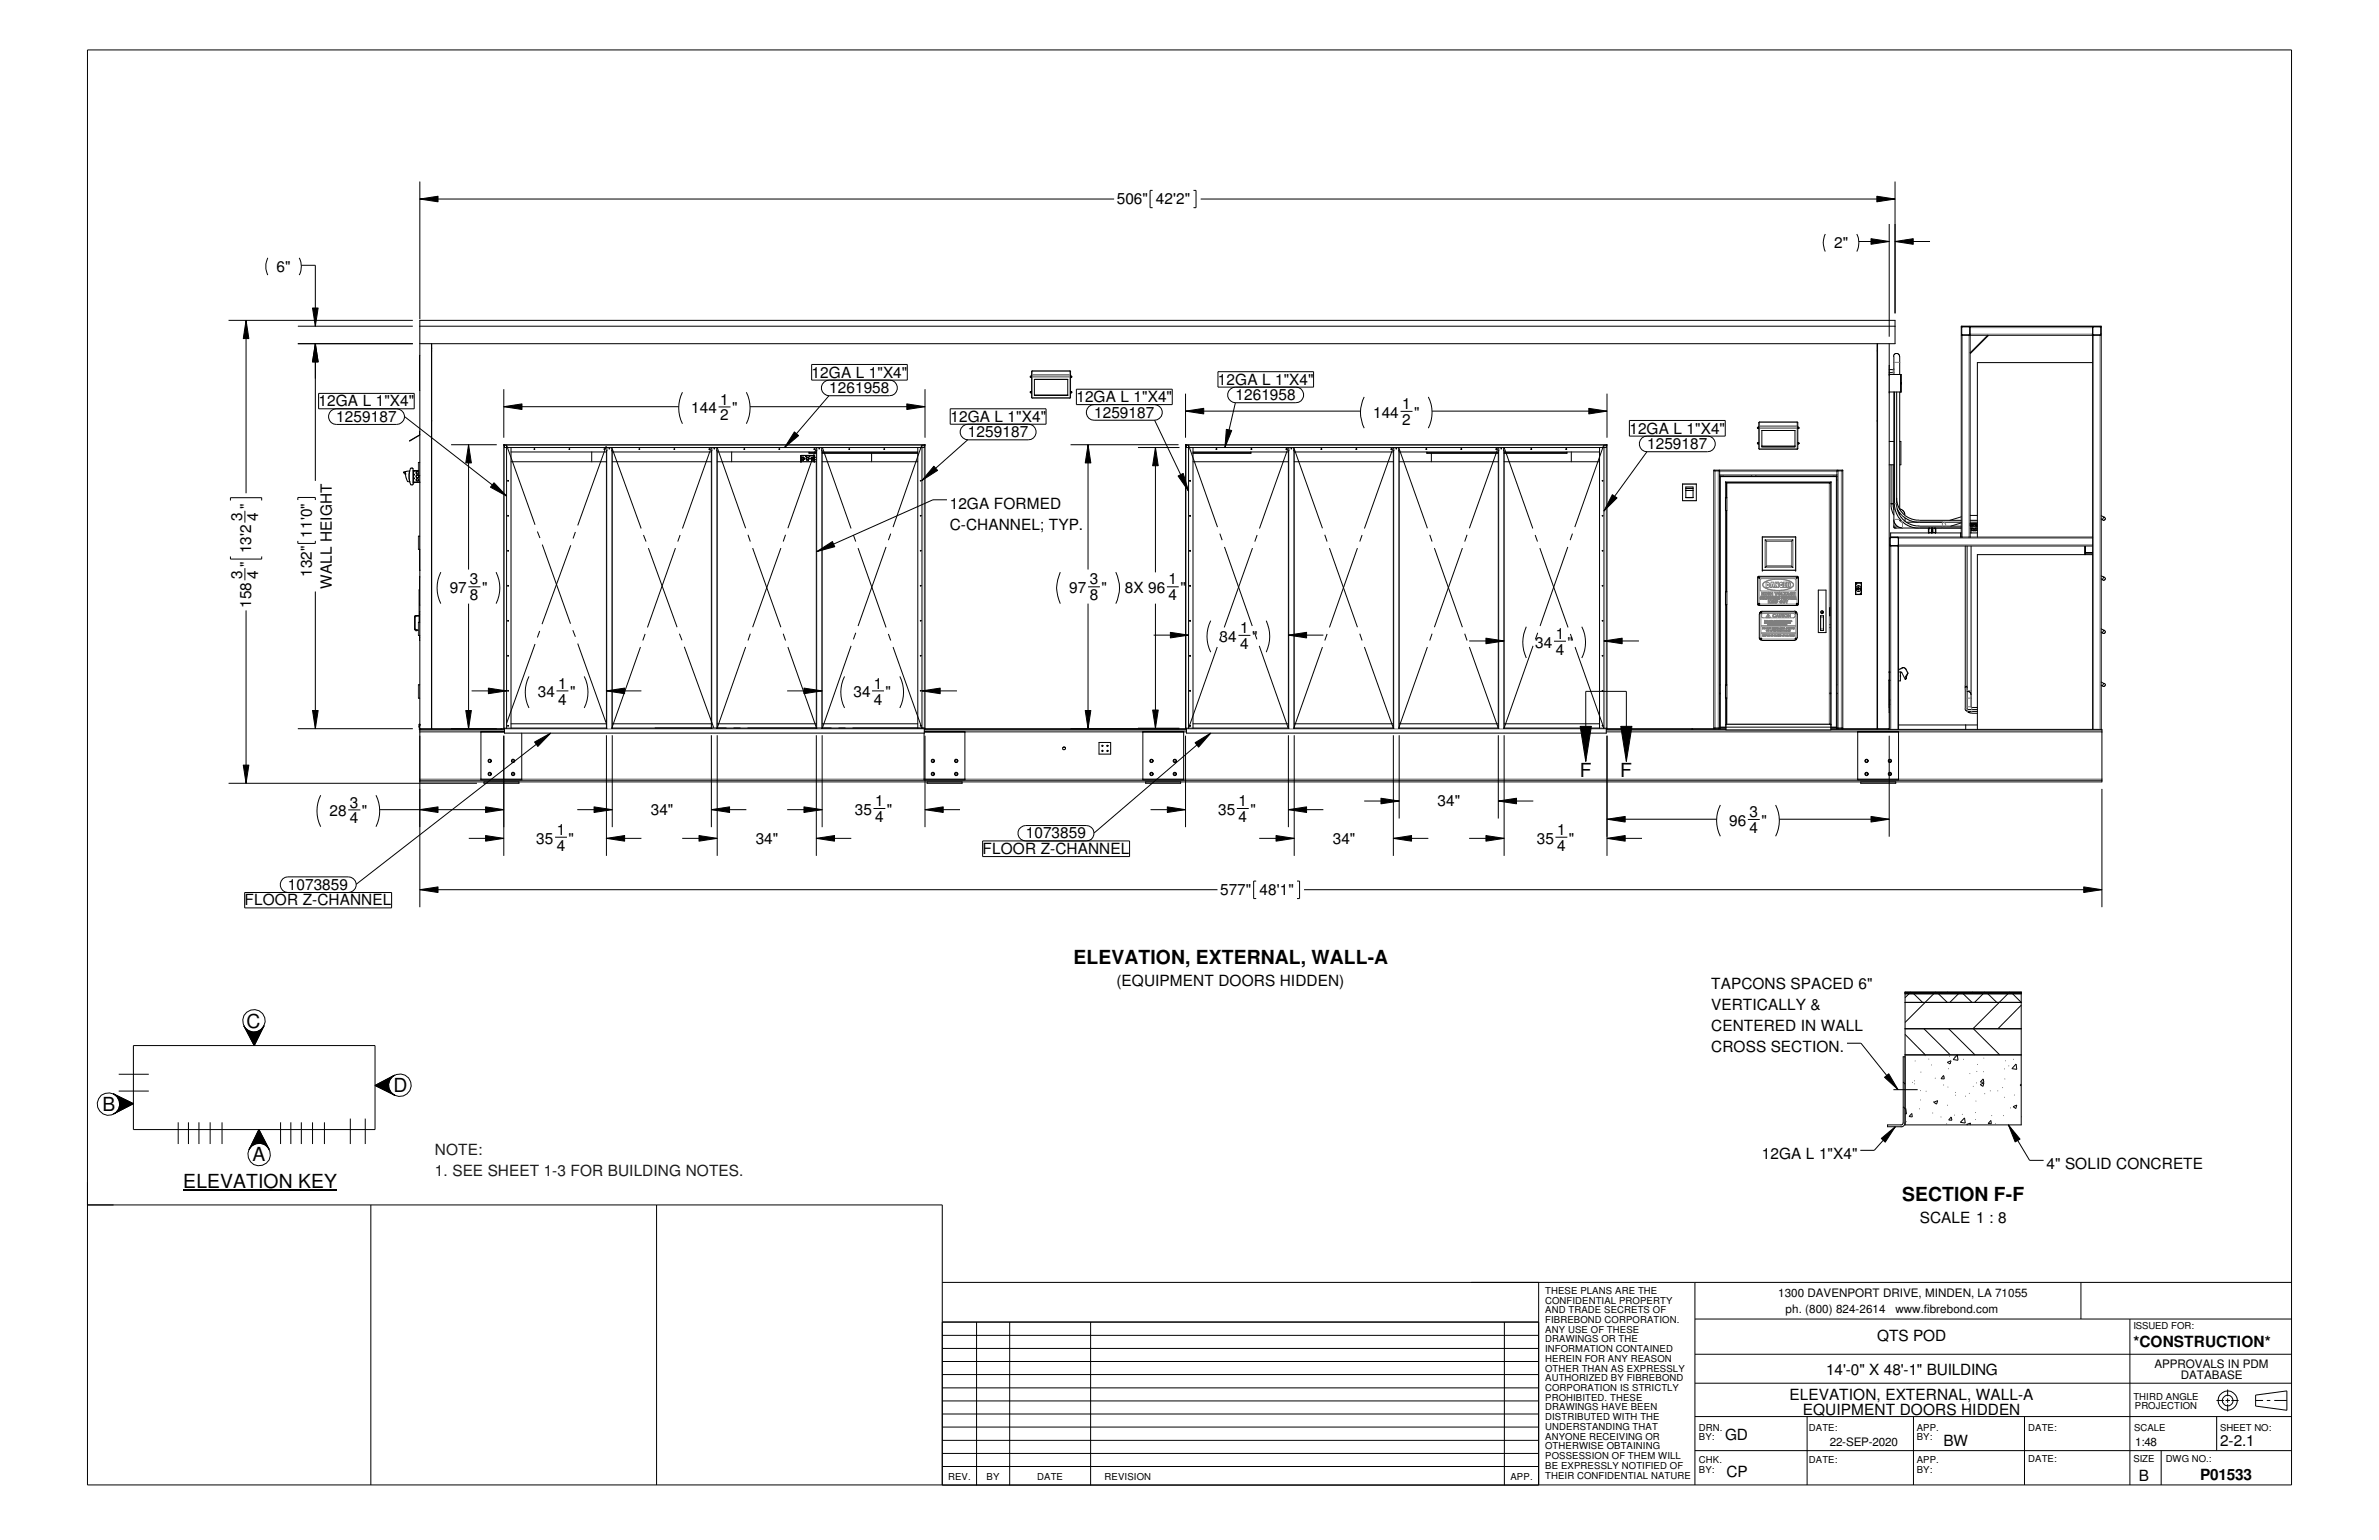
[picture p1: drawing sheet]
<svg xmlns="http://www.w3.org/2000/svg" width="432mm" height="279mm" viewBox="0 0 432 279" stroke-linecap="round" stroke-linejoin="round" font-family="sans-serif">
<defs><g id="words">
<g font-size="3.5">
<text x="286.7" y="140.9">F</text>
<text x="294.1" y="140.9">F</text>
<text x="194.9" y="174.9">ELEVATION, EXTERNAL, WALL-A</text>
<text x="44.7" y="186.5">C</text>
<text x="18.6" y="201.6">B</text>
<text x="71.4" y="198.2">D</text>
<text x="33.3" y="215.5">ELEVATION KEY</text>
<text x="45.8" y="210.7">A</text>
<text x="345.2" y="217.9">SECTION F-F</text>
</g>
<g font-size="2.8">
<text x="202.7" y="37.1">506&quot;</text>
<text x="209.8" y="37.1">42'2&quot;</text>
<text x="332.9" y="45">2&quot;</text>
<text x="50.2" y="49.3">6&quot;</text>
<text x="147.3" y="68.5">12GA L 1&quot;X4&quot;</text>
<text x="150.5" y="71.3">1261958</text>
<text x="221.1" y="69.8">12GA L 1&quot;X4&quot;</text>
<text x="57.8" y="73.7">12GA L 1&quot;X4&quot;</text>
<text x="61" y="76.5">1259187</text>
<text x="125.5" y="75">144</text>
<text x="130.7" y="76.3">2</text>
<text x="130.7" y="73.4">1</text>
<text x="132.9" y="75">&quot;</text>
<text x="172.5" y="76.5">12GA L 1&quot;X4&quot;</text>
<text x="195.4" y="72.9">12GA L 1&quot;X4&quot;</text>
<text x="198.6" y="75.8">1259187</text>
<text x="224.2" y="72.6">1261958</text>
<text x="249.2" y="75.8">144</text>
<text x="254.5" y="77.1">2</text>
<text x="254.5" y="74.2">1</text>
<text x="256.7" y="75.8">&quot;</text>
<text x="175.7" y="79.3">1259187</text>
<text x="295.7" y="78.7">12GA L 1&quot;X4&quot;</text>
<text x="299" y="81.4">1259187</text>
<text x="44" y="94.5" transform="rotate(-90 44 94.5)">3</text>
<text x="45.6" y="92.4" transform="rotate(-90 45.6 92.4)">&quot;</text>
<text x="46.9" y="94.5" transform="rotate(-90 46.9 94.5)">4</text>
<text x="172.4" y="92.3">12GA FORMED</text>
<text x="45.6" y="100.4" transform="rotate(-90 45.6 100.4)">13'2</text>
<text x="56.6" y="97.5" transform="rotate(-90 56.6 97.5)">11'0&quot;</text>
<text x="172.4" y="96.1">C-CHANNEL; TYP.</text>
<text x="44" y="105" transform="rotate(-90 44 105)">3</text>
<text x="45.6" y="102.8" transform="rotate(-90 45.6 102.8)">&quot;</text>
<text x="46.9" y="105" transform="rotate(-90 46.9 105)">4</text>
<text x="56.6" y="104.6" transform="rotate(-90 56.6 104.6)">132&quot;</text>
<text x="60.2" y="106.8" transform="rotate(-90 60.2 106.8)">WALL HEIGHT</text>
<text x="81.6" y="107.7">97</text>
<text x="85.3" y="106">3</text>
<text x="87.5" y="107.7">&quot;</text>
<text x="194.1" y="107.7">97</text>
<text x="197.8" y="106">3</text>
<text x="199.9" y="107.7">&quot;</text>
<text x="204.2" y="107.7">8X 96</text>
<text x="212.1" y="106">1</text>
<text x="214.2" y="107.7">&quot;</text>
<text x="45.6" y="110.3" transform="rotate(-90 45.6 110.3)">158</text>
<text x="85.3" y="108.9">8</text>
<text x="197.8" y="108.9">8</text>
<text x="212.1" y="108.9">4</text>
<text x="221.4" y="116.5">34</text>
<text x="225.1" y="114.9">1</text>
<text x="225.1" y="117.7">4</text>
<text x="227.2" y="116.5">&quot;</text>
<text x="278.6" y="117.5">34</text>
<text x="282.4" y="115.9">1</text>
<text x="282.4" y="118.8">4</text>
<text x="284.5" y="117.5">&quot;</text>
<text x="101.3" y="125">1</text>
<text x="158.6" y="125">1</text>
<text x="97.6" y="126.5">34</text>
<text x="101.3" y="127.8">4</text>
<text x="103.5" y="126.5">&quot;</text>
<text x="154.9" y="126.5">34</text>
<text x="158.6" y="127.8">4</text>
<text x="160.7" y="126.5">&quot;</text>
<text x="59.8" y="148.1">28</text>
<text x="63.5" y="149.4">4</text>
<text x="63.5" y="146.5">3</text>
<text x="65.7" y="148.1">&quot;</text>
<text x="118.1" y="147.9">34&quot;</text>
<text x="155.2" y="147.9">35</text>
<text x="158.8" y="149.2">4</text>
<text x="158.8" y="146.3">1</text>
<text x="161" y="147.9">&quot;</text>
<text x="221.1" y="147.9">35</text>
<text x="224.8" y="146.3">1</text>
<text x="224.8" y="149.2">4</text>
<text x="227" y="147.9">&quot;</text>
<text x="260.9" y="146.3">34&quot;</text>
<text x="313.9" y="149.9">96</text>
<text x="317.5" y="148.3">3</text>
<text x="319.7" y="149.9">&quot;</text>
<text x="97.3" y="153.1">35</text>
<text x="101" y="154.4">4</text>
<text x="101" y="151.5">1</text>
<text x="103.2" y="153.1">&quot;</text>
<text x="137.2" y="153.1">34&quot;</text>
<text x="178.4" y="154.9">FLOOR Z-CHANNEL</text>
<text x="186.2" y="152.1">1073859</text>
<text x="241.9" y="153.1">34&quot;</text>
<text x="278.9" y="153.1">35</text>
<text x="282.6" y="154.4">4</text>
<text x="282.6" y="151.5">1</text>
<text x="284.8" y="153.1">&quot;</text>
<text x="317.5" y="151.1">4</text>
<text x="52.2" y="161.4">1073859</text>
<text x="44.4" y="164.3">FLOOR Z-CHANNEL</text>
<text x="221.4" y="162.4">577&quot;</text>
<text x="228.6" y="162.4">48'1&quot;</text>
<text x="202.6" y="178.9">(EQUIPMENT DOORS HIDDEN)</text>
<text x="310.6" y="179.4">TAPCONS SPACED 6&quot;</text>
<text x="310.6" y="183.2">VERTICALLY &amp;</text>
<text x="310.6" y="190.9">CROSS SECTION.</text>
<text x="310.6" y="187">CENTERED IN WALL</text>
<text x="319.8" y="210.3">12GA L 1&quot;X4&quot;</text>
<text x="371.4" y="212.1">4&quot; SOLID CONCRETE</text>
<text x="348.4" y="221.9">SCALE 1 : 8</text>
<text x="340.7" y="243.3">QTS POD</text>
<text x="387.2" y="244.3">*CONSTRUCTION*</text>
<text x="331.5" y="249.5">14'-0&quot; X 48'-1&quot; BUILDING</text>
<text x="324.8" y="254">ELEVATION, EXTERNAL, WALL-A</text>
<text x="327.2" y="256.8">EQUIPMENT DOORS HIDDEN</text>
<text x="313.1" y="261.3">GD</text>
<text x="352.8" y="262.4">BW</text>
<text x="403" y="262.4">2-2.1</text>
<text x="313.4" y="267.9">CP</text>
<text x="388.2" y="268.6">B</text>
<text x="399.3" y="268.6">P01533</text>
</g>
<g font-size="2.8" fill="#191924">
<text x="79" y="209.5">NOTE:</text>
<text x="79" y="213.3">1. SEE SHEET 1-3 FOR BUILDING NOTES.</text>
</g>
<g font-size="2.1">
<text x="322.7" y="235.3">1300 DAVENPORT DRIVE, MINDEN, LA 71055</text>
<text x="324.1" y="238.3">ph. (800) 824-2614</text>
<text x="344" y="238.3">www.fibrebond.com</text>
<text x="391" y="248.2">APPROVALS IN PDM</text>
<text x="395.8" y="250.3">DATABASE</text>
<text x="332.1" y="262.4">22-SEP-2020</text>
<text x="387.6" y="262.4">1:48</text>
</g>
<g font-size="1.7">
<text x="280.5" y="234.7">THESE PLANS ARE THE</text>
<text x="280.5" y="236.5">CONFIDENTIAL PROPERTY</text>
<text x="280.5" y="238.3">AND TRADE SECRETS OF</text>
<text x="280.5" y="240">FIBREBOND CORPORATION.</text>
<text x="280.5" y="241.8">ANY USE OF THESE</text>
<text x="280.5" y="243.5">DRAWINGS OR THE</text>
<text x="280.5" y="245.3">INFORMATION CONTAINED</text>
<text x="387.2" y="241.1">ISSUED FOR:</text>
<text x="280.5" y="247.1">HEREIN FOR ANY REASON</text>
<text x="280.5" y="248.8">OTHER THAN AS EXPRESSLY</text>
<text x="280.5" y="250.6">AUTHORIZED BY FIBREBOND</text>
<text x="280.5" y="252.4">CORPORATION IS STRICTLY</text>
<text x="280.5" y="254.1">PROHIBITED. THESE</text>
<text x="280.5" y="255.9">DRAWINGS HAVE BEEN</text>
<text x="280.5" y="257.7">DISTRIBUTED WITH THE</text>
<text x="387.2" y="254">THIRD ANGLE</text>
<text x="387.5" y="255.7">PROJECTION</text>
<text x="280.5" y="259.4">UNDERSTANDING THAT</text>
<text x="280.5" y="261.2">ANYONE RECEIVING OR</text>
<text x="280.5" y="263">OTHERWISE OBTAINING</text>
<text x="308.4" y="259.5">DRN.</text>
<text x="308.4" y="261.3">BY:</text>
<text x="328.3" y="259.5">DATE:</text>
<text x="347.9" y="259.5">APP.</text>
<text x="347.9" y="261.3">BY:</text>
<text x="368.1" y="259.5">DATE:</text>
<text x="387.4" y="259.7">SCALE</text>
<text x="403" y="259.7">SHEET NO:</text>
<text x="172.1" y="268.5">REV.</text>
<text x="179.1" y="268.5">BY</text>
<text x="188.3" y="268.5">DATE</text>
<text x="200.5" y="268.5">REVISION</text>
<text x="274.2" y="268.5">APP.</text>
<text x="280.5" y="266.5">BE EXPRESSLY NOTIFIED OF</text>
<text x="280.5" y="268.3">THEIR CONFIDENTIAL NATURE</text>
<text x="280.5" y="264.7">POSSESSION OF THEM WILL</text>
<text x="308.4" y="265.5">CHK.</text>
<text x="308.4" y="267.3">BY:</text>
<text x="328.3" y="265.4">DATE:</text>
<text x="347.9" y="265.5">APP.</text>
<text x="347.9" y="267.3">BY:</text>
<text x="368.1" y="265.2">DATE:</text>
<text x="387.2" y="265.2">SIZE</text>
<text x="393.1" y="265.2">DWG NO.:</text>
</g>
</g></defs>
<g fill="none" stroke="#000" stroke-width=".18">
<path d="M15.9 9.1h400v260.3h-400zM76.2 36.1l3.3-.5v1zM76.2 32.9v25M76.2 36.1h126M209.2 34.5h-.5v3.2h.5M216.6 34.5h.5v3.2h-.5M217.9 36.1h126.1M340.7 35.6l3.3 .5-3.3 .5zM344 32.9v24M41.5 58.1h33.4M44.7 58.1l.5 3.3h-1zM44.7 58.1v31.4"/>
<path d="M48.6 46.8l-.1 .4a3.4 3.4 0 0 0 .1 2.7M54.1 59.2h20.8M54.3 46.8a3.4 3.4 0 0 1 0 3.1M54.7 48.1h2.5v11.1M56.7 55.9h1l-.5 3.3zM76.2 59.2h267.8M331.3 42.5a3.5 3.5 0 0 0 0 3.1M337 42.5a3.5 3.5 0 0 1 0 3.1M337.4 43.8h5.5M339.6 43.3l3.3 .5-3.3 .5zM342.9 40.6v20.5M344 43.8l3.3-.5v1z"/>
<path d="M344 43.8h6.3M356 59.2h25.4zM356.1 59.3h1.4v1.4h-1.4zM356.2 59.2l-.2 .1v1.4l.2 .1M357.4 59.2l.2 .2M357.6 59.2v.2M357.6 59.4v1.2M379.8 59.2v.2M379.8 59.4v38.1M379.9 59.3l1.4 .1v1.3h-1.4zM380 59.3l-.2 .1M381.2 59.2l.2 .2v1.2l-.2 .2"/>
<path d="M54.1 62.4h20.8M57.2 62.4l.5 3.3h-1zM57.2 62.4v24.8M57.8 71.4h17.4v2.8h-17.4zM61 74.2a1.42 1.42 0 0 0-1.4 1.4 1.42 1.42 0 0 0 1.4 1.4h11a1.42 1.42 0 0 0 1.4-1.4 1.42 1.42 0 0 0-1.4-1.4M73.4 75.6l18.5 14.4M76.2 78.3v.6l-1.9 1.1 1.9-1.1M76.2 62.4h267.8v-4.3h-267.8v74.5M76.2 64.5v6.3M78.3 62.4v69.8M78.3 63.2h.1M78.3 76.4h.1"/>
<path d="M78.3 63.7h.1M78.4 62.4v69.8M91.4 73.8l3.3-.5v1zM91.4 70.6v8.8M91.4 73.8h31.8M123.9 71.2a6.4 6.4 0 0 0 0 5.7M130.4 73.8h2.2M135.5 71.2a6.4 6.4 0 0 1 0 5.7M136.1 73.8h31.8M144.2 78.4l.7 .6-2.5 2.2zM147.3 66.1h17.4v2.9h-17.4zM150.5 69a1.42 1.42 0 0 0-1.4 1.4 1.42 1.42 0 0 0 1.4 1.4h11a1.42 1.42 0 0 0 1.4-1.4 1.42 1.42 0 0 0-1.4-1.4"/>
<path d="M150.5 71.8l-8.1 9.4M164.6 73.3l3.3 .5-3.3 .5zM167.9 70.6v8.8M172.5 74.2h17.4v2.8h-17.4zM175.7 77a1.42 1.42 0 0 0-1.4 1.4 1.42 1.42 0 0 0 1.4 1.4h10.9a1.42 1.42 0 0 0 1.5-1.4 1.42 1.42 0 0 0-1.5-1.4M175.7 79.8l-8.4 7.4M187 71.1l.2 .1zM187.1 68.3l.1 .1zM187.2 68.2h-.2v.3h.2M187.2 71h-.2v.2l.2 .1M187.3 67.3h7v4.8l-7 .1zM187.7 68.8h6.1v3h-6.1z"/>
<path d="M194.3 71h.2l.1 .2-.3 .1M194.3 68.2h.2l.1 .2-.3 .1M194.4 71.1l.1 .1zM194.4 68.3l.1 .1h-.1zM195.4 70.6h17.4v2.8h-17.4zM198.6 73.4a1.42 1.42 0 0 0-1.4 1.4 1.42 1.42 0 0 0 1.4 1.4h10.9a1.42 1.42 0 0 0 1.5-1.4 1.42 1.42 0 0 0-1.5-1.4M209.5 76.2l6.2 12.9M215.2 74.6l3.3-.5v1zM215.2 71.4v8M215.2 74.6h31.7M221.1 67.4h17.3v2.8h-17.3zM222.6 77.9l1 .2-1.3 3.1z"/>
<path d="M224.2 70.2a1.42 1.42 0 0 0-1.4 1.4 1.42 1.42 0 0 0 1.4 1.5h11a1.42 1.42 0 0 0 1.4-1.5 1.42 1.42 0 0 0-1.4-1.4M224.2 73l-1.9 8.2M247.6 72a6.3 6.3 0 0 0 0 5.7M254.2 74.6h2.2M259.2 72a6.3 6.3 0 0 1 0 5.7M259.9 74.6h31.8M288.4 74.1l3.3 .5-3.3 .5zM291.7 71.4v8M295.7 76.3h17.4v2.8h-17.4zM299 79.1a1.42 1.42 0 0 0-1.5 1.4 1.42 1.42 0 0 0 1.5 1.5h10.9a1.42 1.42 0 0 0 1.4-1.5 1.42 1.42 0 0 0-1.4-1.4M319 77.6h.2zM319.2 76.7l7-.1 .1 4.8-7 .1z"/>
<path d="M319.2 77.5h-.2v.2l.2 .1M319.8 78.1h6v3h-6zM326.3 77.5h.2l.1 .1-.3 .2M326.4 77.6h.1v.1zM340.7 76.4h.1M340.7 63.7h.1M340.7 62.4v69.8M340.8 62.4v69.8M342.9 71.1h.1M342.9 67.9h.1M342.9 67.6h.8M342.9 62.4v69.8h-10.6"/>
<path d="M342.9 66.3h.1M342.9 67.9h2.2v3.2h-2.2M343.7 67.9v-3.4l.3-.4h.4l.4 .4v3.4M343.7 66.9v.2h-.8M343.7 71.1v24.3M343.9 71.1v20.9l.4 1.4 .9 1.2 1.4 .9 1.1 .3h.6M344.3 71.1v20.8l.3 1.3 .4 .6 .9 .9 1.4 .6 1 .2h7.7M344.8 71.1v21.3M345 69.5l.1 .1M345 69.6h.1M345 67.9v3.2M345.1 69.6h.1"/>
<path d="M345.1 69.5h.1M345.1 69.4v.1M345.1 69.4v.2M345.1 69.4h.1M357.6 60.6l-.2 .2M357.6 60.6v36.9M360.8 60.8v.1l-3.1 3.2-.1-.1zM379.8 60.6l.2 .2M379.8 65.8h-20.9v31.7M41.8 90.8v-.5h5.7v.5M44.4 92.7v2.1M54.1 90.7v-.4h3.1v.4"/>
<path d="M54.1 98.1v.5h3.1v-.5M73.2 85.7l.4 .1v.3zM73.2 85.7l.5-.2h.7l-.1 .4 .1 1.5-.4-.1-.3-.6-.1-.6M74.5 85l-.2 1v.8l.2 1.1 .4 .1 .1-3h-.5M75 87.5h.1M75 87.5h1.2M75 85.4h.9M75 85.4h.1M75 85.4v2.1M75.1 87.5h.1M75.1 85.4v2.1M75.1 86.1l.1 .1z"/>
<path d="M75.1 86.7l.1 .2zM75.1 85.4h.8M75.1 85.4h.1M75.9 85.6h-.3l-.1 .3 .1 .1h.3l-.3-.1v-.3l.3 .1M75.9 86.3l-.3-.1-.1 .1 .1 .4 .3-.1M75.9 86.2h-.3l-.1 .1 .1 .3 .3 .1M75.9 86.3v.2M75.9 87.1v-.2l-.3 .1v.2h.3M75.9 86.3h.3M76 86.3v.3M76 87.2v-.2a.23 .23 0 0 0-.4-.1 .23 .23 0 0 0 .1 .4l.2-.1M76.2 87.5h.1"/>
<path d="M76.2 99.7v3.8M76.2 83.9h-.3v2.4M76.2 97.3h-.3v2.4h.3M81.9 80.7h8.3M85 80.7l.6 3.3h-1.1zM85 80.7v22.6M89.7 87.6l2.2 2.4-2.9-1.6zM91.4 80.7h.2M91.4 80.8h.5M91.6 80.7v.1M91.6 80.8v.4h76.2v-.4M91.9 80.8v51.3"/>
<path d="M91.9 80.8l5.2 14.4M92.2 93.5l.1 .1zM92.2 87.2h.1zM92.2 99.9h.1zM92.8 82h17.3M92.8 81.2v50.9M92.8 83.8h17.3M96.9 81.4l.2 .1zM97.5 96.4l.5 1.2M98.4 98.8l5.1 14.4M103.3 81.4l.1 .1zM103.6 98.9l-5.2 14.3"/>
<path d="M104.4 96.5l-.4 1.2M107.4 82v1.8M109.6 81.4l.2 .1zM110 81h.1M110 81l-5.1 14.3M110.2 81.2l-.1 50.9M110.5 81.4l.2-.1v.1zM111.1 82h18M111.1 83.8h18M116 81.4l.1 .1zM116.4 95.9l-5.4-14.7 .1 50.9M116.8 97.1l.5 1.2"/>
<path d="M117.7 99.4l5.2 14.4M122.3 81.4l.2 .1zM122.6 99.4l-5.1 14.4M123.4 97.1l-.4 1.2M128.7 81.4l.1 .1zM129.1 81.2l-5.2 14.7M129.2 81.2l-.1 50.9M129.6 81.4l.1-.1v.1zM130.1 81.2l.1 50.9M130.2 82h18M130.2 83.8h18M130.2 81.2l5.1 14.6"/>
<path d="M132.8 82v1.8M135 81.4l.2 .1zM135.8 97l.4 1.3M136.6 99.4l5.1 14.4M141.4 81.4l.1 .1zM141.7 99.4l-5.1 14.4M142.6 97l-.4 1.3M145.4 83.4h.1M145.4 82.9h.1M145.4 83.7h.1M145.4 82.7h.1M145.5 83.2h.1"/>
<path d="M145.5 83.2l.1 .2M145.6 83.4h.1M145.6 83l-.1 .2M145.6 83h.1M145.6 83h.3M145.8 83.4h-.2M145.8 83h.1M145.8 83l.2 .2M145.8 83.4h.1M145.9 83.4h-.1M146 83.2l-.2 .2M146 83.2h.1"/>
<path d="M146.2 82.8h.1l-.1 .1zM146.3 83.2h.1M146.3 83.2l.2 .2M146.4 83h.4M146.5 83l-.2 .2M146.5 83.4h.2M146.5 83.4h.1M146.5 83h.1M146.7 83.4h.1M146.7 83l.1 .2M146.7 83h.1M146.8 83.2l-.1 .2"/>
<path d="M146.8 83.2h.1M146.9 82v.2h1.3M146.9 82.1h1.3M146.9 82.8h.1zM147.2 83.2h.1M147.2 83.2l.1 .2M147.3 83l-.1 .2M147.3 83h.1M147.3 83.4h.1M147.3 83h.4M147.4 83h.1M147.5 83.4h-.1"/>
<path d="M147.6 83h.1M147.6 83l.1 .2M147.6 83.4h.1M147.7 83.2h.1M147.7 83.2l-.1 .2M147.7 81.4l.2 .1zM147.8 82.9h.1M147.8 83.4h.1M147.8 83.7h.1M147.8 82.6v1.1M147.8 82.7h.1M147.8 83h.4"/>
<path d="M147.8 83.4h.4M147.9 82.6h-2.5v1.1M148.2 81.2l-5.2 14.6M148.3 81.2l-.1 50.9M148.6 81.4l.2-.1v.1zM149.1 81.2l.1 50.9M149.2 82h17.4M149.2 82.2h17.4M149.2 82.1h17.4M149.2 83.8h17.4M149.3 81.2l5.2 14.7M154.1 81.4l.1 .1z"/>
<path d="M154.9 97.1l.4 1.2M155.7 99.4l5.1 14.4M158.2 82.2v1.6M160.4 81.4l.2 .1zM160.8 99.2l-5.1 14.4M161.7 96.8l-.5 1.2M166.6 81.2v50.9M167 99.9h.2l-.2 .1zM167 87.2h.2l-.2 .1zM167 93.5l.2 .1h-.2zM167.3 80.7l-5.2 14.9M167.8 80.7v.1"/>
<path d="M167.8 80.7h.1M167.9 80.8h-.6v51.3l-5.2-14.7M169.5 84.6l.7 .7-2.9 1.9zM171.9 90.7h-2.6l-21 9.4M194.3 80.7h19.6M197.5 80.7l.5 3.3h-1zM197.5 80.7v22.6M206.5 81.2h7.6M209.7 81.2l.5 3.3h-1zM209.7 81.2v22.6M213.8 86.4l1-.5 .9 3.2zM215.2 80.7h.1"/>
<path d="M215.2 80.7v51.5M215.2 80.7h76.5v51.5M215.2 80.8h.5M215.3 80.7v.1M215.3 80.8v.4h76.2v-.4M215.7 80.8v51.3l5.2-14.7M215.7 80.8l5.3 14.8M215.9 99.9h.2zM215.9 93.5l.2 .1zM215.9 87.2h.2zM216 87.2v.1M216 93.5v.1"/>
<path d="M216 99.9v.1M216.5 82h17.3M216.5 81.2v50.9M216.5 82.1h10.5M216.5 83.8h17.3M220.7 81.4l.2 .1zM220.8 81.4v.1M221.4 96.8l.4 1.2M222.2 99.2l5.1 14.4M227 82v.2h-10.5M227.1 81.4l.1 .1zM227.1 81.4v.1"/>
<path d="M227.3 99.4l-5.1 14.4M228.2 97.1l-.4 1.2M233.4 81.4l.2 .1zM233.5 81.4v.1M233.8 81.2l-5.2 14.7M233.9 81.2l-.1 50.9M234.3 81.4h.1zM234.9 82h18M234.9 83.8h18M239.8 81.4l.1 .1zM239.8 81.4v.1M240 95.8l-5.2-14.6 .1 50.9"/>
<path d="M240.5 97l.4 1.3M241.3 99.4l5.1 14.4M246.1 81.4l.2 .1zM246.2 81.4v.1M246.4 99.4l-5.1 14.4M247.2 97.1l-.4 1.2M252.5 81.4l.1 .1zM252.5 81.4v.1M252.9 81.2l-5.3 14.7M253 81.2l-.1 50.9M253.4 81.4h.1zM254 82h17.9"/>
<path d="M254 83.8h17.9M258.8 81.4l.2 .1zM258.9 81.4v.1M259 82v.2h12.9M259 82.1h12.9M259.1 95.8l-5.2-14.6 .1 50.9M259.5 97l.4 1.3M259.8 82.2v1.6M260.3 99.4l5.1 14.4M265.2 81.4l.1 .1zM265.2 81.4v.1M265.4 99.4l-5.1 14.4"/>
<path d="M266.3 97l-.4 1.3M271.5 81.4l.2 .1zM271.6 81.4v.1M271.9 81.2l-5.2 14.6M272 81.2l-.1 50.9M272.4 81.4h.1zM272.9 81.2l.1 50.9M273 82h17.3M273 82.1h11.4M273 83.8h17.3M273 81.2l5.2 14.7M277.9 81.4l.1 .1z"/>
<path d="M277.9 81.4v.1M278.6 97.1l.5 1.2M279.5 99.4l5.1 14.4M284.2 81.4l.2 .1zM284.3 81.4v.1M284.4 82v.2h-11.4M284.6 99.2l-5.1 14.4M285.2 82v1.8M285.4 96.8l-.4 1.2M290.3 81.2v50.9M290.8 99.9h.1v.1zM290.8 93.6l.1-.1v.1z"/>
<path d="M290.8 87.2h.1v.1zM291.1 80.7l-5.3 14.9M291.5 80.7v.1M291.5 80.7h.2M291.7 80.8h-.6v51.3M292.7 89.7l.8 .6-2.4 2.4zM299 81.9l-7.9 10.8M305.4 87.8h2.5v3h-2.5zM306 88.6v-.3h1.3v.3M306 89h1.3M306 88.6h1.3M306 90.3h1.3"/>
<path d="M306 88.6v1.7h1.3v-1.7M311.1 85.4h1M311.1 85.3v.1M312.1 85.3v.1M312.1 85.3v1.1M312.1 86.4h.7M312.1 86.4v45.8M312.1 86.4h21.3M312.2 86.4h.1M312.2 86.4l.1 .1M312.2 86.4v45.8M312.2 86.4h21.2"/>
<path d="M313.2 87.4l.1 .1M313.3 87.5h.1M313.3 87.5h19M313.3 87.5v2.8M313.3 92.6v14.7M313.4 92.7h.1M313.4 90.2h.1M313.4 92.6v14.7M313.4 87.6v43.8M313.4 90.3h-.2v2.3h.2M317.9 86.4h.1M318.7 86.4h.1"/>
<path d="M319 80.4h.2zM319.2 80.3h-.2v.2l.2 .1M319.9 97.4v.1M319.9 97.4h6M319.9 97.4v6.1M320.4 98l.2 .2M320.6 98.2h.1M320.6 98.2h4.6M320.6 98.2v4.5M325.2 98.2h.1M325.2 98.2v4.5M325.4 98l-.2 .2"/>
<path d="M325.9 97.4v.1M325.9 97.4v6.1M326.3 80.3h.2l.1 .1-.3 .2M326.4 80.4h.1v.1zM332.1 87.6v43.8v-43.8M332.1 87.6h-18.7v2.7M332.3 87.5h-.1M332.3 87.5v44.9h-19v-5.7M332.4 87.4l-.1 .1M333.4 86.4l-.1 .1M333.4 86.4v45.8M333.4 85.3v1.1"/>
<path d="M333.4 86.4h-.7M333.4 87.1h.1M333.4 85.4h1.1M333.5 85.3v.1M334.4 85.3v.1M342.9 84.3h.8M342.9 80.1h.8M343 98.8l.2 .3M343.1 97.6l1.4-.1v1.5h-1.4zM343.2 97.5h-.2v1.3M343.2 91.4l.1 1 .4 1M343.2 84.3v7.1"/>
<path d="M343.2 91.4h.4M343.6 91.4l.1 1.1M343.6 84.3v7.1M343.7 94.2v.4l.4 .6 .6 .5 .6 .1M343.7 95.4v.3l.3 .1M343.7 95.4l.1 .3 .4 .1M343.9 95.8h12.1M344.1 95.2v.3h.2l-.1-.1M344.3 90.3l.1 1.3 .6 1.2 .9 .8 1.1 .6 1.3 .2h7.7M344.4 92.4l.4 .7 1.1 1 1.4 .6h1M344.4 97.5l.2 .2M344.6 98.8l-.2 .2"/>
<path d="M344.6 97.5v.2M344.6 98.8v33.5M344.6 97.7v1.1M344.8 92.3l.4 .2 .3 .3 .3 .7M344.8 94.1v.3l.2 .2 .4 .1M344.8 93v.4M344.8 80.1h.2v4.2h-.2M345.8 94v.6M346.1 94.7h9.9M350.1 96.6h.1M350.1 95.8v.9M350.1 95.9h.1"/>
<path d="M350.1 96.6h1.2M350.1 95.9v.7M350.2 95.8l-.1 .1M350.6 96.6h.1M350.6 96.6v-.8v.8M350.6 95.9h.2v.7M350.7 95.8v.9M351.2 95.8l.1 .1M351.3 95.8v.9M351.3 95.9h.1M351.3 96.6h.1M351.3 95.9v.7"/>
<path d="M352.6 94.7h.1M355.9 96.7v.8M356 94.9l-1.9 .6M356 93.8l-2.1 .6M356 97.5v-36.7h25.4v71.5M356 96.7h-12.8v.8h36.6M356.7 99.1v25.6M357 99.1v25.6M357.6 95.2l.2 .3M357.6 95.5h1.3M357.6 95.8h1.3M357.6 94.7h1.3"/>
<path d="M357.6 94.4h1.3M357.6 93.5h1.3M357.6 96.7h1.3M357.6 95h1.2v.5M357.6 95.1h1.2M357.6 95h.2M357.7 95.5l-.1-.2 .2 .2M357.8 99.1v26.9M357.8 95.8v.9M357.8 96.2h1M357.8 95.8v.1M357.9 95v.5"/>
<path d="M357.9 95.8v.4M357.9 95.4l.3-.2h.3l.3 .3M358 95.4l.2-.2h.3l.2 .3M358.1 96.2h.6M358.1 95h.6M358.6 95.8l-.2 .2-.3-.2M358.7 95.8l-.2 .2h-.3l-.2-.2M358.8 95.8v.4h-1M379.8 97.5v1.6M379.8 99.1h-36.8v33.2M379.8 99.1v33.2M381.4 93.6l.4 .2"/>
<path d="M381.4 94.1l.2 .2M381.8 93.8a.3 .3 0 0 1 .3 .4 .3 .3 0 0 1-.5 .1M381.8 93.8l-.2 .5M41.8 101v.4h5.7v-.4M44.4 103.1v2.2M44.7 110.7v31.4M57.2 107.3v24.9M75.5 111.7l-.2 .1v2.4l.6 .1M75.5 111.7h.6M76.1 111.8h-.8v2.4l.6 .1M76.2 115.3v.9M76.2 107l-.1 5.9"/>
<path d="M76.2 110.9v2M76.2 104.6v5.3M76.2 112.9h-.3v2.4h.3M80 103.8a6.4 6.4 0 0 0 0 5.7M85 106.5h2.2M85 109.5v22.7M90 103.8a6.4 6.4 0 0 1 0 5.7M92.2 118.9l.1 .1zM92.2 106.2l.1 .1zM92.2 112.6h.1zM97.1 116.8l-5.2 14.4M98 114.5l-.5 1.2"/>
<path d="M104 114.3l.4 1.2M104.9 116.8l5.2 14.4M116.2 117.4l-5.2 14.7M117.1 115l-.4 1.2M123.3 115l.5 1.2M124.2 117.3l5.3 14.7M135.3 117.4l-5.1 14.7M136.2 115l-.4 1.2M142.2 115l.4 1.2M143 117.4l5.2 14.6M148.3 100.1l2.8-1.8 .4 .9zM154.5 117.2l-5.2 14.9"/>
<path d="M155.3 114.8l-.4 1.2M161.2 115l.5 1.2M167 118.9l.2 .1h-.2zM167 112.6h.2l-.2 .1zM167 106.2l.2 .1h-.2zM192.4 103.8a6.4 6.4 0 0 0 0 5.7M197.5 109.5v22.7M197.5 106.5h2.1M202.5 103.8a6.4 6.4 0 0 1 0 5.7M209.4 115.2h6.3M209.7 109.5v22.6M211.8 106.5h2.2"/>
<path d="M212.4 114.7l3.3 .5-3.3 .5zM215.9 118.9l.2 .1zM215.9 112.6h.2zM215.9 106.2l.2 .1zM216 118.9v.1M216 112.6v.1M216 106.2v.1M219.8 112.6a6.4 6.4 0 0 0 0 5.7M221.8 115l-.4 1.2M224.8 115.3h2.1M227.7 114.8l.4 1.2M228.6 117.2l5.2 14.9"/>
<path d="M229.8 112.6a6.7 6.7 0 0 1 0 5.7M233.8 115.2l3.4-.5v1zM233.8 115.2h6.4M240 117.4l-5.2 14.7M240.9 115l-.4 1.2M246.8 115l.4 1.2M247.6 117.4l5.3 14.7M259.1 117.4l-5.2 14.7M259.9 115l-.4 1.2M265.9 115l.4 1.2M266.7 116.3h6.3M266.7 117.4l5.2 14.7"/>
<path d="M269.7 115.8l3.3 .5-3.3 .5zM277 113.7a6.7 6.7 0 0 0 0 5.7M278.3 117.2l-5.3 14.9M279.1 114.8l-.4 1.2M282.1 116.3h2.1M285 115l.5 1.2M285.9 117.4l5.2 14.7M287.1 113.7a6.3 6.3 0 0 1 0 5.7M290.8 119l.1-.1v.1zM290.8 112.6h.1v.1zM290.8 106.3l.1-.1v.1zM291.1 116.3l3.3-.5v1z"/>
<path d="M291.1 116.3h6.4M313.3 109.7v14.5M313.4 107.3h.1M313.4 109.8h.1M313.4 109.7v14.5M313.4 107.3h-.2v2.4h.2M319 104.6h7.3l.1 .2v4.9l-.2 .2-7.1-.1zM319.2 104.8l.1-.1 .1 .2zM319.2 109.6l.1-.1 .1 .1zM319.5 111.1l.2 .1-.2 .1zM319.5 115.9h.2v.1zM319.9 103.5h.1"/>
<path d="M319.9 103.5h6M320.6 102.7h.1M320.6 102.7l-.2 .3M320.6 102.7h4.6M325.2 102.7h.1M325.2 102.7l.2 .3M325.7 110.9l.3 .1 .2 .4v4.3l-.2 .4-.3 .1h-5.8l-.4-.1-.2-.3v-4.4M325.7 110.9h-6l-.3 .2v.3M325.9 115.9h.2l-.1 .1zM325.9 111.1l.2 .1-.2 .1zM325.9 103.5h.1M326.1 104.8l.1-.1 .1 .2h-.2z"/>
<path d="M326.1 109.5l.2 .1-.1 .1-.1-.1zM330 107.1h1.4v7.7h-1.4zM330.5 111.7v2.7h.5v-2.7M330.5 111.7h.1M330.5 111a.27 .27 0 0 1 .4-.1 .27 .27 0 0 1 0 .4 .27 .27 0 0 1-.4-.1zM330.5 111.7h.5M330.7 110.9l.1 .4zM331 111.7h.1M332.1 111.7h.1M332.1 113.3h.1M332.1 113.9h.1M332.1 110.3h.1"/>
<path d="M336.8 107.8h1.1M336.8 105.7h1.1v2.2h-1.1zM336.9 105.9h.1M336.9 106.8l.1-.1v.2zM337 105.7v.3h-.2M337.2 106.9a.17 .17 0 0 1 0-.2 .17 .17 0 0 1 .2 0 .17 .17 0 0 1 0 .2l-.1 .1M337.2 107.3h.2M337.3 106.9h.1v-.3l-.3 .1 .1 .3M337.4 106.3h-.2h.2M337.6 106.8h.2l-.1 .1zM337.7 107.7h.1zM337.8 105.7v2"/>
<path d="M337.8 107.8v.1M337.9 107.7h-.2v.1M378.4 100.6v-1.4l.1 1.4M378.5 100.3h1.3M378.5 100.2h1.3M379.8 100.6h-20.9v31.7M381.4 105l.2 .2M381.4 104.5l.4 .2M381.4 114.1l.4 .2M381.4 114.7l.2 .1M381.8 114.3a.3 .3 0 0 1 .3 .5 .3 .3 0 0 1-.5 0M381.8 104.7a.29 .29 0 0 1 .3 .4 .29 .29 0 0 1-.5 .1"/>
<path d="M381.8 104.7l-.2 .5M381.8 114.3l-.2 .5M44.2 138.8h1l-.5 3.3zM54.1 132.2h20.8M56.7 128.9h1l-.5 3.3zM76.1 131.9h.1M76.1 131.7h.1M76.2 132.6v32M76.2 131.4h.1M76.2 124.2h-.3v2.5h.3M76.2 132.2h15.4M76.2 132.6h15.4"/>
<path d="M76.2 132.3h15.4M76.2 131.4v1M76.2 131.4h-.1v.5M76.3 132.2v.1M84.5 128.9h1.1l-.6 3.3zM85.6 125.3h6.3M87.3 132.8h4.3M88.6 124.8l3.3 .5-3.3 .6zM88.6 137.9l.4-.1a.31 .31 0 0 1 .2 .2 .31 .31 0 0 1-.2 .3l-.4-.1zM88.7 137.9h.4v.3l-.3 .1zM90.9 132.2v.1M91.1 132.2v.1"/>
<path d="M91.4 132.1l18.8 .1M91.4 132.2v-51.5h76.5v51.5M91.4 133.5v21.8M91.6 132.1v.9h76.2v-.9M91.6 132.7h-4.3v8.8h7.4v-8.5M92.2 125.3h.1zM92.2 131.6v.1zM92.8 131.3h17.3M92.9 137.9l.3-.1a.31 .31 0 0 1 .2 .2 .31 .31 0 0 1-.2 .3l-.4-.1zM92.9 137.9h.4v.3l-.3 .1zM96 122.7a6.4 6.4 0 0 0 0 5.7M97 134.6l2.9-1.6-2.3 2.4z"/>
<path d="M99.9 133l-35.3 27.4M101 125.3h2.2M106 122.7a6.4 6.4 0 0 1 0 5.7M110.1 125.3l3.3-.5v1.1zM110.1 133.4v21.9M110.1 125.3h6.3M111 132.1l18.2 .1M111 132.1v.1M111.1 131.3h18M111.1 133.4v16.7M118.8 132.1h13.1M129.1 133.4v16.7"/>
<path d="M130.1 132.2h18.2M130.2 131.3h18M130.2 133.4v21.9M133.1 132.1h1.3M135.7 132.1h15.2M142.9 125.3h6.3M145.9 124.8l3.3 .5-3.3 .6zM148.2 133.4v21.9M149.2 131.3h17.4M149.2 133.4v16.7M152.2 132.1h1.3M153.3 122.7a6.4 6.4 0 0 0 0 5.7"/>
<path d="M154.7 132.1h13.1M158.3 125.3h2.1M163.3 122.7a6.4 6.4 0 0 1 0 5.7M167 131.6l.1 .1zM167 125.3h.2l-.2 .1zM167.3 125.3l3.3-.5v1.1zM167.3 125.3h6.4M167.8 132.2h47.5M167.8 132.6h47.5M167.8 132.3h47.5M167.8 132.8h7.3M167.8 132.7h7.3v8.8h-7.4v-8.5"/>
<path d="M167.9 132.1l-18.8 .1M167.9 133.5v16.6M169.1 137.9l.3-.1a.31 .31 0 0 1 .2 .2 .31 .31 0 0 1-.2 .3l-.4-.1zM169.1 137.9h.4v.3l-.3 .1zM173.3 137.9l.4-.1a.31 .31 0 0 1 .2 .2 .31 .31 0 0 1-.2 .3l-.4-.1zM173.4 137.9h.3v.3l-.3 .1zM193 135.6l.2-.1a.28 .28 0 0 1 .2 .3 .28 .28 0 0 1-.2 .2l-.3-.1zM193 135.6h.3M197 128.9h1l-.5 3.3zM199.5 134.7h2.1v2.1h-2.1zM200 135.2h.2v.2h-.2zM200.9 136.1l.2 .2-.1 .1z"/>
<path d="M200.9 135.2l.2 .1-.1 .1zM206.5 132.1h7.6M207.4 132.8h7.4M207.4 132.7h7.4v8.8h-7.4zM208.8 137.9a.24 .24 0 0 1 .4 0 .24 .24 0 0 1-.1 .4l-.3-.1zM209.2 128.8h1l-.5 3.3zM213.1 137.9a.24 .24 0 0 1 .3 0 .24 .24 0 0 1-.1 .4l-.2-.1zM215.2 132.1l18.7 .1M215.2 133.5v16.6M215.3 132.1v.9h76.2v-.9M215.9 131.6l.2 .1zM215.9 125.3h.2z"/>
<path d="M216 131.6v.1M216 125.3v.1M216.5 131.3h17.3M216.9 134.7l2.9-1.7-2.2 2.6zM219.8 133l-21.2 18.1M233.8 133.4v16.7M234.8 132.1l18.2 .1M234.8 132.1v.1M234.9 131.3h18M234.9 133.4v21.9M252.9 133.4v21.9M253.9 132.2h18.1"/>
<path d="M254 131.3h17.9M254 133.4v15.1M271.9 133.4v15.1M273 131.3h17.3M273 133.4v21.9M286.8 131.8h2l-1 6.3zM287.8 138.1v-12.7h7.4v12.7M290.8 131.7l.1-.1v.1zM290.8 125.3h.1v.1zM291.5 132.2h21.8M291.5 132.6h90M291.5 132.3h21.8"/>
<path d="M291.7 132.1l-18.8 .1M291.7 133.5v21.8M294.2 131.8h2l-1 6.3zM307.1 132.2v.1M307.2 132.2v.1M311.1 132.1h1M311.1 132.2v-46.9h23.4v46.9M311.1 132.1v.1M312.1 132.1v.1M312.1 124.2h.1M312.1 125.7h.1M312.1 125.9h.1"/>
<path d="M312.2 132h21.2M313.3 131.4h.1M313.3 131.9v.1M313.3 131.4h19M313.4 126.7h.1M313.4 124.2h.1M313.4 126.7v4.7M313.4 124.2h-.2v2.5h.2M332.1 125.7h.2M332.1 125.9h.2M332.3 131.4h.1M332.3 131.9v.1"/>
<path d="M332.3 132.3h49.2v.3M333.4 124.2h.1M333.4 125.7h.1M333.4 125.9h.1M333.4 132.1h1.1M333.5 132.1v.1M334.4 132.1v.1M337.2 132.7h7.4v8.8h-7.4zM337.2 132.8h7.4M338.6 137.9l.3-.1 .1 .4-.3 .1zM342.8 132.2v.1M342.8 137.9l.4-.1v.4l-.3 .1z"/>
<path d="M342.9 123.4h.1M342.9 133.5v18.3M342.9 128.4h.1M342.9 121.9h.1M342.9 129.3h.1M342.9 127.8h.1M342.9 127h.1M342.9 121.9l.1 .1M342.9 121.9v.1M344.6 121.5l.7-.4 .5 .1 .5 .9-.4 .7M344.6 131.5h14.3M344.6 121.9h.3"/>
<path d="M344.9 121.9l.3 .1 .6 1.2 .2-.1M344.9 121.9v1.6h-.3M344.9 122.6h.1M344.9 122.8h.1M345.9 122.8h.1M345.9 122.8l.1 .3M346.2 122.3l-.2 .8M356.7 124.7v4.1l.4 .2M356.7 124.7v-.2h.3v.2M356.8 131.5v.8M357 129l.5 .3 .4 .1M357 124.7v4h1.9"/>
<path d="M357 125.5h.5l.3 .5M357.1 129.1h1.8M357.8 126v2.3l1.1 .1M357.9 129.4h1M381.4 123.7l.4 .3M381.4 124.3l.2 .1M381.5 132.6v9M381.8 124a.28 .28 0 0 1 .3 .4 .28 .28 0 0 1-.5 0M381.8 124l-.2 .4M41.5 142.1h45.1M58.2 144.3a6.4 6.4 0 0 0 0 5.7M63.2 146.9h2.2"/>
<path d="M68.2 144.3a6.4 6.4 0 0 1 0 5.7M68.9 146.9h22.5M76.2 146.9l3.3-.5v1zM76.2 141.4v.2h305.3M85.1 152.1h6.3M87.3 141.4h7.4M87.8 141.9v.2h6.4v-.2M88.1 151.6l3.3 .5-3.3 .5zM88.1 146.4l3.3 .5-3.3 .5zM88.7 140.3l.3-.1 .1 .1v.3h-.3zM88.8 140.1h.2a.31 .31 0 0 1 .2 .3 .31 .31 0 0 1-.2 .3l-.4-.2v-.2zM92.8 140.3l.4-.2a.31 .31 0 0 1 .2 .3 .31 .31 0 0 1-.2 .3l-.4-.2z"/>
<path d="M93 140.3h.3v.3h-.3l-.1-.1zM100.8 151.9h2.1M104.8 146.9h6.3M107.8 146.4l3.3 .5-3.3 .5zM110.1 152.1l3.3-.5v1zM110.1 152.1h6.3M123.8 152.1h6.4M126.9 151.6l3.3 .5-3.3 .5zM129.1 146.9l3.3-.5v1zM129.1 146.9h6.4M142.9 146.9h6.3M145.9 146.4l3.3 .5-3.3 .5z"/>
<path d="M148.2 152.1l3.3-.5v1zM148.2 152.1h6.3M158.5 146.7h2.2M167.7 141.4h7.4M167.9 146.9l3.3-.5v1zM167.9 146.9h6.3M168.3 141.9v.2h6.3v-.2M169 140.3l.4-.2a.31 .31 0 0 1 .2 .3 .31 .31 0 0 1-.2 .3l-.4-.2zM169.1 140.3l.3-.1 .1 .1v.3h-.3zM173.3 140.3l.4-.2a.31 .31 0 0 1 .2 .3 .31 .31 0 0 1-.2 .3l-.4-.2zM173.4 140.3l.3-.1 .1 .1-.1 .3h-.3zM178.4 152.6h26.6v2.8h-26.6z"/>
<path d="M186.2 152.6a1.4 1.4 0 0 1-1.4-1.4 1.4 1.4 0 0 1 1.4-1.4h10.9a1.4 1.4 0 0 1 1.5 1.4 1.4 1.4 0 0 1-1.5 1.4M207.4 141.4h7.4M207.9 141.9v.2h6.4v-.2M208.8 146.9h6.4M211.9 146.4l3.3 .5-3.3 .5zM224.5 146.7h2.2M228 159.9h-.5v3.1h.5M228.6 152.1h6.3M231.6 151.6l3.3 .5-3.3 .5zM233.8 146.9l3.4-.5v1zM233.8 146.9h6.4M235.4 159.9h.5v3.1h-.5"/>
<path d="M247.6 145.3h6.4M250.7 144.8l3.3 .5-3.3 .5zM252.9 152.1l3.3-.5v1zM252.9 152.1h6.3M266.7 152.1h6.3M269.7 151.6l3.3 .5-3.3 .5zM271.9 145.3l3.4-.5v1zM271.9 145.3h6.4M282.3 151.9h2.2M291.7 152.1l3.3-.5v1zM291.7 148.6l3.3-.5v1zM291.7 152.1h6.3"/>
<path d="M291.7 148.6h19.9M312.3 146a6.3 6.3 0 0 0 0 5.7M317.2 148.7h2.2M322.3 146a6.3 6.3 0 0 1 0 5.7M323 148.6h19.9M337.2 141.4h7.4M337.7 141.9v.2h6.4v-.2M338.6 140.3l.3-.1 .1 .4h-.3l-.2-.2zM339.6 148.1l3.3 .5-3.3 .5zM342.9 140.3l.3-.1v.4l-.4-.1zM381.5 141.6v.3h-305.3M381.5 143.1v21.5"/>
<path d="M44.4 161.9h26.7v2.8h-26.7zM52.2 161.9a1.42 1.42 0 0 1-1.3-1.4 1.42 1.42 0 0 1 1.3-1.4h11a1.42 1.42 0 0 1 1.5 1.4 1.42 1.42 0 0 1-1.5 1.4M76.2 161.4l3.3-.5v1zM76.2 161.4h144.8M236.7 161.4h144.8M345.8 180h21.1v24.1h-21.1zM346.8 180l-.1 .1M351.3 180l-5.5 5.5M353.6 180l-.2 .1M358.1 180l-.2 .1M360.3 180l-.2 .1M364.8 180l-6.7 6.6"/>
<path d="M378.2 160.9l3.3 .5-3.3 .5zM20.6 198.5l3.6 1.7-3.6 1.9 .2-.1a1.96 1.96 0 0 0 .9-1.4l-.2-1.1-.3-.6zM20.6 198.5l3.6 1.7-3.6 1.9M21.5 198h5.5M21.5 194.9h5.5M24.2 189.7h43.9v15.2h-43.9zM44.3 186.1a2.24 2.24 0 0 0 1.5 1.1h.6l.8-.3 .4-.3 .3-.5-1.8 3.6zM47.9 186.1l-1.8 3.6-1.8-3.6M68.1 196.9l3.5-1.8-.3 .2a1.9 1.9 0 0 0-.8 1.3v.6l.3 .8 .5 .5 .4 .2zM71.6 195.1l-3.5 1.8 3.6 1.8M335.2 189.3h2.6l6.7 8.4M342.1 195.5l.7-.7 1.7 2.9z"/>
<path d="M343.7 197.7h4.4M345.4 196.3l.4 .4M345.8 191.7h-.4v12.1l-.3 .3h-2.5v.3h2.5a.73 .73 0 0 0 .7-.6M345.8 187.7l3.7 3.7M345.8 180.1h21.1M345.8 191.4h21.1M345.8 186.6h21.1M345.8 180.3h21.1M346.5 180.3l-.7 .7M347.1 196.4h.1M347.3 180.3l1.7 1.6M347.4 196.1h.1"/>
<path d="M347.4 196.6h.1M347.6 192.5h.1M348.5 197.9h.1M348.6 199.6h.1M348.6 194.5h.1M349.2 186.6l4.8 4.8M349.4 191.5h.1M349.5 198h.1M350.1 192.2h.1M350.5 193.2h.1M350.9 199.9h.1M351 200l.7-.3-.2 .6z"/>
<path d="M351.2 195.6h.1M351.8 180.3l1.6 1.6M352.8 195.1l.1 .6h-.6zM352.8 196.8h.1M352.9 195.4h.1M353.4 192.7l.7-.3-.2 .6zM353.5 197.2h.1M353.7 193.9h.1M353.7 186.6l4.8 4.8M353.8 191.6h.1M354.7 191.8h.1M354.9 198.7h.1"/>
<path d="M354.9 198.2h.1M355.3 191.4l.1 1-.9-.2zM355.6 180.1l-1.7 1.8M356.3 180.3l1.6 1.6M356.4 192.2h.1M356.7 198.9h.1M357.4 198.4h.1M357.5 194.8h.1M358.1 197.1h.1M358.2 186.6l4.8 4.8M358.6 199.8h.1M358.7 196.5h.1"/>
<path d="M358.8 194.4h.1M358.9 193.1h.1M359.4 196.8l.7-.3-.2 .6zM360 195.7l.1 .7-.6-.1zM360 180.3l-1.6 1.6M360 194.4h.1M360 192h.1M360.2 198.4h.1M360.8 180.3l1.6 1.6M361.2 197.9h.1M362.6 197.9h.1M363.5 197.3h.1"/>
<path d="M363.8 199.1h.1M363.8 193.9h.1M363.9 195.7h.1M364 192.4h.1M364.6 193.4h.1M365.3 180.3l1.6 1.6h-21.1M365.4 192.2h.1M365.5 198.7h.1M365.9 193l.2 1-.9-.1zM366.9 196.7l-.3 .2 .3 .1M366.9 182.4l-4.3 4.2M15.9 218.6h155.1v50.9h108.3v-36.8"/>
<path d="M32.3 203.6v4M34.2 203.6v4M36.1 203.6v4M38.1 203.6v4M40.3 203.6v4M47 204.9l1.9 3.6-.1-.1a2.23 2.23 0 0 0-1.4-1h-.7l-.8 .4-.7 .8zM48.9 208.5l-1.9-3.6-1.8 3.7M50.9 203.6v4M52.8 203.6v4M54.7 203.6v4M56.7 203.6v4M58.9 203.6v4"/>
<path d="M63.6 202.9v4.7M66.3 202.9v4.7M67.3 218.6v50.8M119.2 218.6v50.8M341.5 206.5l2.5-2.1-1.8 2.8zM344 204.4l-3.8 4.3h-2.5M345.4 200.8l.4 .4M345.8 201.3l.1-.2 .1 1h-.2M345.9 203.5h.1M347 202l.1 .6h-.6zM348.4 201.2h.1M350.8 201.9h.1"/>
<path d="M352.3 202.6h.1M353.3 203.9h.1M353.4 200.5h.1M354.2 202.6l.1 .6h-.6zM354.8 202.3h.1M356.1 202.2h.1M356.6 202.8l.1 1-.9-.2zM357.1 204.1l-.1-.1 .7-.2-.2 .3M358.5 203.1h.1M358.6 201.8h.1M361.4 203.3v.6l-.6-.1zM361.5 202.4h.1"/>
<path d="M362.2 203.9h.1M363.6 202.4h.1M364.5 204.1l2.1 2.6-.8 .5zM364.5 204.1l3.9 6.4h2.5M364.9 201h.1M365.4 200.8l.7-.3-.2 .6zM366.8 202.6h.1M171 232.7h244.9M171 239.9h108.3M177.2 239.9v29.6M183.3 239.9v29.6M198 239.9v29.6"/>
<path d="M273 239.9v29.6M307.6 232.7v36.7M307.6 239.3h108.3M377.7 232.7v6.6M386.6 239.3v30.1M171 242.3h108.3M171 244.6h108.3M171 247h108.3M171 249.4h108.3M171 251.8h108.3M171 254.2h108.3M171 256.5h108.3"/>
<path d="M171 258.9h108.3M307.6 257h108.3M307.6 251h108.3M307.6 245.7h108.3M328 257v12.4M347.3 257v12.4M367.5 257v12.4M402.3 254.1h1.3M402.3 257v6.2M403.9 254.1h.8M404.3 252.1v1.2M404.3 253.7v.8"/>
<path d="M404.3 254.8v1.3M405 254.1h1.3M409.4 254.1h1.4M409.4 253.1l5.7-.8v3.6l-5.7-.8zM411.4 254.1h.7M412.8 254.1h2.3M171 261.3h108.3M171 263.7h108.3M171 266.1h108.3M307.6 263.2h108.3M392.3 263.2v6.2"/>
<circle cx="337.3" cy="106.8" r=".5"/>
<circle cx="200.1" cy="136.2" r=".11"/>
<circle cx="209" cy="138.1" r=".3"/>
<circle cx="213.2" cy="138.1" r=".3"/>
<circle cx="338.8" cy="138.1" r=".3"/>
<circle cx="343" cy="138.1" r=".3"/>
<circle cx="209" cy="140.4" r=".22"/>
<circle cx="209" cy="140.4" r=".3"/>
<circle cx="213.2" cy="140.4" r=".22"/>
<circle cx="213.2" cy="140.4" r=".3"/>
<circle cx="338.8" cy="140.4" r=".3"/>
<circle cx="343" cy="140.4" r=".3"/>
<circle cx="46.1" cy="185.2" r="2.03"/>
<circle cx="72.6" cy="196.9" r="2.06"/>
<circle cx="19.7" cy="200.3" r="2.04"/>
<circle cx="47" cy="209.5" r="2.05"/>
<circle cx="404.3" cy="254.1" r=".96"/>
<circle cx="404.4" cy="254.1" r="1.75"/>
</g>
<g fill="none" stroke="#808080" stroke-width=".18">
<path d="M357.6 59.4h22.2M76.2 78.9v.1M76.2 78.9h.1M187.2 72.1h.2M187.4 67.9v.5M187.4 68.4l-.2-.1h7.1l-.1 .1M187.4 67.9l-.2 .2h7.1l-.1-.2M187.4 67.3l-.2 .1M187.4 72.1v.1M187.4 67.3h.1M187.4 67.9h6.8M187.4 67.3v.6"/>
<path d="M187.4 68.4v3.7M187.4 68.4h6.8M187.4 72.1h6.8M187.4 67.3h6.8M187.7 71.6h6.1M187.7 71.7h6.1M194.2 67.9v.5M194.2 67.3l.1 .1M194.2 72.1v.1M194.2 67.3h.1M194.2 67.3v.6M194.2 68.4v3.7"/>
<path d="M194.3 72.1h-.1M319.4 77.3l-.2 .1h7.1l-.1-.1M319.4 77.3v.4M319.4 77.7l-.2-.1h7.1l-.1 .1M319.4 76.6l-.2 .1M319.4 76.6h.1M319.4 77.7h6.8M319.4 76.6v.7M319.4 77.7v3.7M319.4 77.3h6.8M319.4 76.6h6.8M326.2 77.3v.4"/>
<path d="M326.2 76.6l.1 .1M326.2 76.6h.1M326.2 76.6v.7M326.2 77.7v3.7M342.9 67.9v3.2M343.6 67.1v.5M343.7 67.6v.3M343.7 65.7h1.1M345 67.9v3.2M345.1 69.4v.2M356.2 60.8v36.7M357.4 60.8v36.7"/>
<path d="M357.6 60.6h22.2M380 60.8v71.5M381.2 60.8v71.5M75.1 85.4h.1M76.1 83.9v2.4M76.1 97.3v2.4M76.2 86.3v1.2M76.2 99.7v3.8M91.4 80.7l.1 .1M91.5 80.8v51.3M91.6 80.8h76.2M110.2 81.8v50.3"/>
<path d="M111 81.8v50.3M129.2 81.8v50.3M130.1 81.8v50.3M145.4 83.7h2.4M145.5 82.6h.1M145.6 83l-.1 .1 .1 .3M145.6 83h.2M145.6 83.4h.2M145.9 83v.4M146.4 83v.4M146.5 83h.3v.2M146.5 83.4h.2"/>
<path d="M146.9 83.2l-.2 .2M147.3 83l-.1 .1 .1 .3M147.4 83h.1M147.4 83.4h.2M147.6 83v.4M147.7 82.6h.1M148.3 81.8v50.3M149.1 81.8v50.3M167.8 80.8v51.3M167.9 80.7v.1M167.9 80.7h.1M215.2 80.7h.1"/>
<path d="M215.3 80.7v.1M215.3 80.8v51.3M215.3 80.8h76.2M233.9 81.8v50.3M234.8 81.8v50.3M253 81.8v50.3M253.9 81.8v50.3M272 81.8v50.3M272.9 81.8v50.3M291.5 80.8v51.3M291.6 80.7v.1M305.4 90.8h2.5"/>
<path d="M305.4 87.9h2.5M311.3 85.3v.1M311.3 85.4v46.7M311.9 85.4v46.7M311.9 85.3v.1M312.1 86.1h21.3M312.1 85.6h21.3M312.2 86.4v37.8M312.8 86.4h5.1M313.2 90.3v-2.9h19.2v44.6M313.2 92.6v14.7M313.3 90.3v-2.8h18.9v38.2"/>
<path d="M313.3 92.6v14.7M313.4 87.6v2.7M313.4 92.6v14.7M318.7 86.4h14M319.2 81.4h.2M319.4 81.4v.1M319.4 81.4h6.8M319.8 81h6M319.8 80.9h6M319.9 97.5h6v6h-6zM320.4 98h5v5h-5zM320.4 98v4.9h5v-4.9"/>
<path d="M320.6 98.2h4.6v4.5h-4.6zM326.2 81.4v.1M326.3 81.4h-.1M332 87.6v43.8M332.1 87.6v43.8M333.4 86.4v37.8M333.4 86.4h.1M333.6 85.3v46.9M334.2 85.4v46.7M334.3 85.3v.1M343.2 99.1v33.2M343.7 94.2h1.1"/>
<path d="M343.7 95.4h.4M343.9 91.4h.4M344.2 95.5v.3M344.4 99.1v33.2M344.6 97.7h35.2M344.6 98.8h35.2M344.8 93.5h.4M345 94.6h.3M345.3 94.7v1.1M345.8 93.5h.1M348.3 95.5v.3M348.3 94.4v.3"/>
<path d="M350 96.6l.1 .1M350.1 95.8l-.1 .1M350.6 95.9h.1M350.6 96.6h.1M350.7 95.8v.1M350.7 96.6v.1M350.8 95.9h.1M350.8 96.6h.1M351.3 95.8l.1 .1M351.4 96.6l-.1 .1M352.6 94.7v.8M352.6 95.8h.1"/>
<path d="M352.9 94.7l.3 .8M357.6 96h.2M75.3 112h.1M75.3 114.1h.1M75.3 114.1l.2 .2M75.3 112v2.1M75.5 111.7l-.2 .1v.2M75.5 111.7l-.2 .3M75.5 114.3h.1M75.5 111.7h.1M75.5 111.7h.6M75.5 114.3h.4"/>
<path d="M76.1 112.9v2.4M76.2 111.4h.1M76.2 115.7h.1M76.2 104.8h.1M76.2 109.6h.1M313.2 109.7v14.5M313.3 109.7v14.5M313.4 109.7v14.5M319.3 104.9v4.6M319.4 104.9h6.7M319.4 109.6h6.7M319.4 108.4l.1 .3 .2-.3-.1 .4-.2-.2z"/>
<path d="M319.6 108.2h6.3zM319.7 113.5l6.1 .1zM319.7 114.8l6.1 .1zM319.7 107.5h.2v.2h.2v-.2h.1v.5h-.1v-.2h-.2v.2h-.2zM319.9 113.9l.2 .1-.2 .1v-.2l.2 .1-.1 .1M319.9 115.3l.1 .1M320 115.4l-.1-.2h.1v.2M320 115.2l-.1 .1M320.1 105.8l.7-.4 1.3-.3h1.2l1.6 .4a.69 .69 0 0 1 .6 .8 4.6 4.6 0 0 1-4.2 .6l-.5-.1a.7 .7 0 0 1-.7-1zM320.1 105.7l.7-.4 .9-.2h2a2.08 2.08 0 0 1 1.8 .9 1.68 1.68 0 0 1-1.6 1.1h-1.8a2.88 2.88 0 0 1-2.1-.8zM320.1 108.8v-.4l-.1 .2-.2-.2v.4l.1-.3 .1 .3h.5l-.2-.4-.2 .4M320.1 115.3l.2-.1h-.2v.2"/>
<path d="M320.1 115.3h.2M320.3 112.6h.2v.2h-.1v-.2M320.3 113h.1M320.3 107.5h.3l-.1 .1v.3l.1 .1h-.3zM320.3 112.6v.2M320.3 115.3l.1-.1-.1 .2M320.3 115.3h.1M320.3 108.5l.1 .1h-.1zM320.4 112.9v.2M320.4 112.6h.1M320.4 112.9l.1 .1M320.5 113l.1 .1z"/>
<path d="M320.5 113l-.1 .1M320.5 112.6v.2M320.5 105.6a.54 .54 0 0 1 .6 .2 .54 .54 0 0 1 .1 .6l-.3 .2h-.4zM320.5 112.9h.2h-.1M320.5 112.9h-.2v.2h.2M320.5 115.2v.2h-.5M320.5 112.9v.1M320.6 115.2h.1M320.6 114.4l.2-.1-.1 .2M320.6 114.4l.1 .1M320.6 115.2l-.1 .1M320.6 115.2h-.1v.2"/>
<path d="M320.7 113.9v.2v-.2M320.7 112.9v.2M320.7 112.6v.2M320.7 113.9h.1M320.7 113.9l.2 .2M320.7 112.7h.1M320.7 112.6h.1M320.8 112.6v.1M320.8 112.6h-.1M320.8 112.6h.1M320.8 112.7h.1M320.8 113.4v.1"/>
<path d="M320.8 113.3h.1l-.1 .2M320.8 108.4v.3l-.2 .1-.1-.4 .1 .3 .1-.3h.4v.1l.3-.1v.4l-.1-.2h-.2v.2v-.4M320.8 107.5h.4v.1h-.4l.1 .3h.2l-.2-.2h.3v.2a.29 .29 0 0 1-.4 0 .29 .29 0 0 1 0-.4zM320.8 113.4h.1M320.8 115.2h.2v.2h-.2zM320.8 113.3v.2M320.8 113.3h.1M320.8 106v.2M320.8 114l.1-.1v.2M320.8 108.4h.3M320.8 106.2h.1M320.8 106h.1"/>
<path d="M320.9 111.4l.4 .7-.8-.1zM320.9 111.5v.3zM320.9 111.9l.1 .1zM320.9 114.1h.1M320.9 113.1v-.2l.1 .2 .1-.2v.2M320.9 112.9l.2 .2M320.9 115.2l.1 .1M320.9 114.3l.1 .2zM320.9 112.9h-.1v.2h.1M320.9 108.4v.4l.1-.4M320.9 111.8h.1M321 114l.1 .1 .1-.1"/>
<path d="M321 114.4h.1M321 114.4l.1 .1zM321 112.8h.1M321 113.5h.1M321 114h.2M321 114.3v.1M321 115.3l-.1 .1M321 113.3v.2M321 113.3h.1M321 113.3l.1 .2M321 113.3l.1 .1 .1-.1M321.1 112.7h.1"/>
<path d="M321.1 113.1h.1M321.1 113.9l-.1 .1M321.1 113.9l.1 .1M321.1 115.3l.1 .1M321.1 112.6l.1 .2-.1-.1M321.1 112.6l-.1 .2M321.1 112.6h.1M321.1 113.5h.1M321.1 112.7v-.1l-.1 .2M321.2 115.2l.1 .1M321.2 115.2l-.1 .1M321.2 113.3h.1"/>
<path d="M321.2 113.3l-.1 .2M321.2 113.3v.2M321.2 107.6h.1M321.2 113h.1M321.3 113l-.1 .1M321.3 112.9h-.2l.1 .2M321.3 112.6h.1M321.3 112.6h.1l-.1 .2h.3M321.3 115.3l-.1 .1M321.3 107.5h.1v.2h.2v-.2h.2v.5h-.2v-.2h-.2v.2h-.1zM321.3 112.6l.1 .2M321.3 114.5h.1"/>
<path d="M321.3 113.9h.1zM321.3 114.5l.1-.2 .1 .2M321.4 112.9h-.3l.1 .2M321.4 113.9v.2v-.2M321.4 114.4h.1M321.4 113.1h.1M321.4 115.3l.1 .1M321.4 109.4l-.2-.2 .2-.2-.3 .2v-.2h-.2v.4h.2v-.2l.1 .2h.6l-.2-.1v-.1h.2l-.2-.1 .2-.1h-.4v.4M321.4 113.3v.2M321.4 113.3h.1M321.4 113.3l.1 .2M321.4 113.3l.1 .1"/>
<path d="M321.4 114.3h.1M321.4 112.9v.2M321.4 114.3l.1 .2M321.4 114.3l-.1 .2M321.5 115.2l.1 .1M321.5 115.2l-.1 .1M321.5 112.6l.3 .2-.1-.2-.1 .2M321.5 112.6l.1 .2M321.5 105.6h.4l.2 1h-.3v-.2l-.5 .2zM321.5 114.5l.1-.2h.8l-.1 .1 .1 .1M321.5 113v.1M321.5 113l.1-.1v.2"/>
<path d="M321.5 113.5h.1M321.6 113.3l-.1 .2M321.6 113.4l.1-.2 .1 .2M321.6 115.3l-.1 .1M321.6 113.1h.1M321.6 112.6h-.2v.2M321.6 113.4h.2M321.6 113.4l.1 .1M321.6 114.4h.2M321.6 112.7v.1M321.7 113.1h.1M321.7 115.3h.1"/>
<path d="M321.7 112.7h.1M321.7 106v.2zM321.7 112.9h.1M321.7 113v.1M321.7 112.9h.1l-.1 .1zM321.7 115.3l.2 .1M321.8 115.2h.1M321.8 113.9l-.1 .2M321.8 111.5h.2a.24 .24 0 0 0-.2 .3 .24 .24 0 0 0 .4 0l.1 .1a.3 .3 0 0 1-.4 0 .3 .3 0 0 1-.1-.4zM321.8 113.4l-.1 .1M321.8 115.2l-.1 .1M321.8 115.2h-.1v.2"/>
<path d="M321.9 112.9v.2zM321.9 114.3v.2v-.2M321.9 114.1v-.2l.2 .2M321.9 113.9v.2h-.3v-.2h.2l-.1 .1M321.9 113h.1M321.9 109h.3l-.2 .1h.2l-.2 .2 .2 .1h-.3zM321.9 113.3l.1 .1v-.1l.2 .1M321.9 113.3h.1M321.9 113.3v.2l.2-.2M321.9 108.6v.2v-.4h.2v.4M321.9 108.4l.1 .1zM321.9 108.6h.1"/>
<path d="M321.9 108.4h.1M322 112.9v.2zM322 111.4l.3 .1zM322 115.3l.1 .1M322 114.3v.2h.2l.1-.2M322 114.4h.2M322 112.6v.2M322.1 112.6l.1 .1M322.1 112.7h.1M322.1 114.1h.1M322.1 115.2h.1zM322.1 115.2l-.1 .1"/>
<path d="M322.1 115.4h.1zM322.1 112.6h.1M322.1 112.6h.1zM322.1 113.3v.2h.3M322.1 107.5h.1l.2 .4 .1-.4h.1l-.1 .5h-.2zM322.2 112.6v.2l-.1-.1M322.2 112.7h.1M322.2 113.9h.1M322.2 113.3v.2M322.2 113.4h.1M322.2 113.9v.2l.1-.2h-.2v.2M322.2 105.6h.2l.1 .4v-.4h.3v1h-.2l-.1-.3v.3h-.3z"/>
<path d="M322.2 113.1v-.2l.2 .2M322.2 112.9h-.1v.2h.1v-.2M322.3 113.4v.1M322.3 113.4l.2-.1h-.2l.1 .2M322.3 108.4l-.1 .4 .2-.4h-.1M322.3 114.3v.1M322.3 109h.4v.3h-.2v.1h-.2zM322.3 113.1l.1-.2v.2M322.4 112.6h.1h-.1v.2M322.4 115.2l-.1 .2h.2M322.4 113.1h.1M322.4 113.5l.1-.1z"/>
<path d="M322.4 112.6h.1M322.5 113v.1M322.5 109.1l.1 .1zM322.5 113.9l-.1 .2M322.5 113h.1M322.5 108.4l-.1 .3 .1 .1h-.5l-.1-.2M322.6 115.2v.2M322.6 115.2l.1 .1-.1 .1M322.6 115.2l-.1 .1 .1 .1M322.6 112.6l.1 .2h-.1zM322.6 108.4v.4l.4-.1a.18 .18 0 0 0 .1-.2 .18 .18 0 0 0-.2-.1h-.7v.4M322.6 111.4l.3 .6-.2-.2-.4 .2z"/>
<path d="M322.6 111.5l.1 .2h-.2zM322.6 113l-.1 .1M322.6 112.9h-.1v.1M322.6 112.6h.1M322.6 112.6l.1 .2M322.7 112.9l-.2 .1M322.7 114.3v.2M322.7 113.3v.2v-.2M322.7 114v.1M322.7 114.3l.1 .1M322.7 115.4h.1zM322.7 113.9v.1"/>
<path d="M322.7 113.9h-.1v.2M322.7 113.9h-.1v.2h-.2v-.2h.1l-.1 .1M322.7 114.1h.1M322.7 114.3h-.1l.1 .2M322.8 113.1h.1zM322.8 115.3l.1 .1M322.8 108.4h-.2l.2 .1-.2 .1 .2 .2M322.8 114.4l-.1 .1M322.8 113h.1M322.8 112.9h.1M322.8 112.9v.1M322.8 113l.1 .1"/>
<path d="M322.8 115.2v.1M322.8 115.2h.1M322.8 107.6h.3l-.1 .3h-.1zM322.8 112.9h.2M322.8 108.4v.4M322.9 113v.1M322.9 113h.1M322.9 115.4h-.1M322.9 113.3h.1M322.9 112.6h-.2l.1 .1 .2-.1M322.9 112.6h.1M322.9 112.6l-.1 .1 .2-.1"/>
<path d="M322.9 115.2h.2l-.1 .1M322.9 113.1h.1M322.9 108.4l.1 .1-.1 .2M322.9 114.3l.1 .2zM322.9 108.4v.3M322.9 108.7h.1M322.9 108.4h.1M323 113.3l-.2 .2h.3M323 113.3l-.1 .2M323 112.9h.1l-.1 .1zM323 115.2v.2h.2M323 115.2v.2"/>
<path d="M323 112.6h.3M323 115.3h.1M323 113.4l.1 .1M323 113.3h.1M323 114.5h.1M323 113l.1 .1M323 112.6v.2l.1-.2M323 113.4v.1M323 113.4h.1M323.1 113.3v.2M323.1 113.3h-.1M323.1 113.3h.1"/>
<path d="M323.1 114.3l.1 .2M323.1 114.3h.1M323.1 114.3l-.1 .1 .2 .1M323.1 113.9l.1 .2h-.2zM323.1 113.9h.1M323.1 113.9v.1zM323.1 113.4v.1M323.1 113.4h.1M323.1 109.1a.15 .15 0 0 1 .2 0 .15 .15 0 0 1 0 .2 .15 .15 0 0 1-.2 0zM323.1 113.3v.1M323.2 113.1h.1M323.2 114.5h-.1"/>
<path d="M323.2 112.6v.2h.1l-.1-.2M323.2 112.9h.1M323.2 113.4l.1-.2v.2M323.2 113.4l.1 .1M323.2 113v.1M323.2 113.4h.1M323.2 112.6h.1M323.3 115.2l-.1 .2M323.3 115.2v.1l-.1 .1M323.3 111.4v.4a.19 .19 0 0 1-.2 .2 .19 .19 0 0 1-.2-.2v-.4l.2 .5 .1-.1v-.4l.4 .1-.3-.1M323.3 113.9h.1l-.1 .1M323.3 112.9l-.1 .1"/>
<path d="M323.3 114h.1M323.3 113.4v.1M323.3 112.9h.1l-.2 .1M323.3 114l.2-.1h-.2v.2M323.3 108.4h.3l-.2 .4zM323.3 114l.2 .1zM323.3 107.5h.2v.4l.2 .1h-.4zM323.4 114.5h.1zM323.4 112.9v.2M323.4 108.4l.1 .1M323.4 108.4v.1M323.4 108.5h.1"/>
<path d="M323.4 108.4h.1M323.5 112.6l-.1 .1 .1 .1-.2-.2M323.5 112.6h.1M323.5 112.6h-.2M323.5 111.5v.5v-.5M323.5 108.5h-.1M323.5 113.1h.1M323.5 113h.1M323.5 112.9h.1M323.5 113.5l.1-.2h.1v.2M323.5 115.4h.1M323.5 113.5h.1"/>
<path d="M323.6 114l.1-.1h-.1v.2h.2M323.6 113.9h.1M323.6 112.6h.5M323.6 106.6v-.5l-.4 .1 .1-.2h.2l.1-.3a.44 .44 0 0 0-.6 .1 .44 .44 0 0 0 0 .5l.2 .3h.4M323.6 114.3v.2zM323.6 113.1v-.2h-.1v.2h.2M323.6 114.4h.2M323.6 115.2v.1M323.6 115.2l.1 .2h.1v-.2M323.6 108.4h.2h-.1l.1 .4h-.2zM323.6 112.6v.2l.1-.2M323.6 113.3v.1"/>
<path d="M323.6 115.2h.1M323.6 115.2l-.1 .2M323.7 115.3l-.1 .1M323.7 113.3v.2h.1M323.7 111.4l.1 .6zM323.7 112.9h.1M323.7 105.6h.6v.3h-.3v.1h.2v.3h-.2h.3v.3h-.6zM323.7 107.5h.5l-.1 .1v.4h-.2v-.4zM323.7 112.9v.2v-.1l.1 .1M323.7 112.9l.1 .2 .1-.2M323.8 112.6v.2h.3v-.2M323.8 112.6h.1"/>
<path d="M323.8 115.2h.1M323.8 112.7l.1 .1M323.8 114.3v.2l.2-.2 .1 .2-.1-.2M323.8 113.1h.1M323.8 115.2v.2M323.8 113.4l.1 .1M323.8 113.4h.1M323.9 108.4h.2v.4l-.1-.2-.1 .2zM323.9 112.9h.1M323.9 115.2h-.1M323.9 112.9l-.1 .2M323.9 115.2h.1"/>
<path d="M323.9 113.3l-.1 .1M323.9 113.9v.1zM323.9 113.9h.1M323.9 113.9l-.1 .2h.2M323.9 113.9l.1 .2M323.9 114.4h.1M323.9 112.6v.2M324 113.4l-.1 .1M324 112.6l.1 .1zM324 108.4v.1M324 114.1h.1M324 114.3h.1"/>
<path d="M324 114.3l-.2 .2M324 108.6h.1M324 108.5h.1M324 108.4h.1M324 109v.3a.21 .21 0 0 1-.2 .1 .21 .21 0 0 1-.2-.1v-.3l.1 .3h.2v-.3h.6l-.1 .1v.3h-.2v-.3l-.1-.1M324.1 113.3v.2l.2-.1M324.1 113.1h.1M324.1 113.1v-.2h.1l-.1 .2M324.1 115.3h.1M324.1 113.3v.2M324.1 115.2h.1M324.1 115.2v.2"/>
<path d="M324.1 115.2l.2 .2zM324.2 112.9l-.1 .2M324.2 108.4h.2l-.2 .1 .2 .1-.1 .2-.2-.1h.2zM324.2 114.4h.1M324.2 114.3h.1M324.2 113.9l.2 .1-.2 .1zM324.2 113.9l.2 .1M324.2 114.4l.2 .1zM324.3 113.3v.1M324.3 113.3h-.3l-.1 .2M324.3 113.1h.1zM324.3 114.3l-.1 .1"/>
<path d="M324.3 114.3h-.1v.2M324.3 113.4l-.1 .1M324.3 113l.1 .1M324.3 112.9h.1zM324.3 112.6v.2l.1-.1M324.3 112.6h.1M324.4 112.6v.1M324.4 112.9h.1M324.4 105.6h.2a.33 .33 0 0 1 .4 .2 .33 .33 0 0 1 0 .3v.5h-.2l-.1-.3-.1 .3h-.2zM324.4 112.7h-.1M324.4 114l-.1 .1M324.4 112.6h.1"/>
<path d="M324.4 115.2v.2h.3M324.4 114.4l.2 .1M324.4 107.5h.2l.2 .5h-.6zM324.5 107.6l.1 .2h-.2zM324.5 114h.1M324.5 111.4l.4 .4 .1-.4v.6l-.4-.5-.1 .5zM324.5 112.6h.1M324.6 114.4h.1v.1zM324.6 113.9l-.1 .1M324.6 115.2l-.1 .2M324.6 113.1v-.2l.1 .2M324.6 105.8l.1 .2z"/>
<path d="M324.6 112.9h-.1v.2h.1v-.2M324.6 112.6v.2l-.1-.2M324.6 112.6h.1M324.6 112.6h-.1M324.6 106.3h.1M324.6 105.8h.1M324.7 114.3l-.3 .1M324.7 114.3h-.1l-.2 .1M324.7 114l-.1 .1-.1-.1M324.7 114.3h.1M324.7 113.9l-.2 .1M324.7 113.1v-.2v.2"/>
<path d="M324.7 113.1h.1M324.8 113l.1 .1M324.8 114.1v-.2h.2l-.2 .1 .1 .1M324.8 114.1h.1M324.8 114.4h.2M324.8 112.8h.1M324.8 112.8l.1-.2 .1 .2M324.8 113.9l.1 .1M324.8 107.6h.1a.26 .26 0 0 1 .2-.2 .26 .26 0 0 1 .2 .2h-.2a.17 .17 0 0 0-.1 .2 .17 .17 0 0 0 .2 .1l-.1-.2h.2v.2a.31 .31 0 0 1-.4 .1 .31 .31 0 0 1-.1-.4zM324.8 112.7h.1M324.9 112.6h.1M324.9 112.6l.1 .2"/>
<path d="M324.9 112.6l-.1 .2M324.9 113h.1M324.9 108.4l.2 .2 .1-.2v.4l-.2-.3-.1 .3zM324.9 115.2h.1M325 112h.1M325 114.3h-.2v.2h.2M325 115.2v.2v-.2h-.2v.2l.1-.2M325 112.8h.1M325 113l-.1 .1M325 112.9l-.2 .1M325 113.9l.1 .2zM325 112.6h.1"/>
<path d="M325 112.6l.2 .1v-.1v.2M325 112.6l.2 .2M325 112.6v.2M325.1 115.2h.1M325.1 115.4l.1-.2 .1 .2M325.1 115.2v.2M325.1 115.2l.1 .2 .1-.2M325.1 115.2l.1 .2M325.2 107.9h.1M325.2 113.9v.2M325.2 113.9l.1 .1 .1-.1v.2l-.2-.2M325.2 113.9h.1"/>
<path d="M325.2 112.8h.1M325.3 115.2h.2l-.1 .1M325.3 115.4h.2M325.3 108.4l.2 .2v-.2v.4l-.2-.3v.3zM325.3 115.2v.2M325.4 115.2v.2M325.4 115.3h.1M325.5 114v.1l.2-.1h-.1M325.5 114h.2M325.5 107.5h.3l-.2 .1 .2 .1-.2 .2 .2 .1h-.3zM325.5 115.4h.1zM325.6 115.3l.1 .1"/>
<path d="M325.6 115.2v.1M325.6 113.9l-.1 .1M325.6 113.9h.1zM325.6 115.2h.1M325.7 111.1l.3 .3v4.3l-.2 .2-5.9 .1M325.7 111.2h-6l-.1 4.6 .3 .1M325.7 115.4h-.1M325.7 108.4h.1h-.1l.1 .4h-.1zM325.7 115.2h.1M325.8 111.8l-.3 .3h-5.5l-.3-.1v-.6l5.9-.1 .2 .1v.4M325.8 105h-6.1l-.2 .1v2l6.3 .1 .2-.1v-1.9l-.2-.2M325.9 108.4l.2 .4h-.2z"/>
<path d="M326.1 104.9v4.6M330.5 112h.1M330.5 114.1h.1M330.5 111.7v.3M330.5 114.1v.3M330.5 112h.5M330.5 114.1h.5M330.5 112v2.1M330.7 111.2h.1M330.7 111.1h.1M331 112h.1M331 114.1h.1"/>
<path d="M331 114.1v.3M331 111.7v.3M331 112v2.1M336.8 105.7v.3M336.8 106.6v.3M337.8 106.6v.3M337.8 107.7v.1M76.1 124.2v2.5M76.2 132.8h11.1M91.5 132.1v.1M91.6 132.2h76.2M92.8 132.1h17.3"/>
<path d="M111.1 132.1h18M130.2 132.1h18M149.2 132.1h17.4M167.9 132.1v.1M175.1 132.8h32.3M192.9 135.6h.4M214.8 132.8h.5M215.3 132.1v.1M215.3 132.2h76.2M216.5 132.1h17.3M234.9 132.1h18M254 132.1h17.9"/>
<path d="M273 132.1h17.3M291.5 132.8h45.7M291.6 132.1v.1M311.3 132.1v.1M311.9 132.1v.1M312.1 125.9l.1 6.3M312.1 125.6h.1M312.1 124.4h.1M312.3 132v-45.5h21v45.5M313.2 126.7v5.3M313.3 131.4h19M313.3 131.9h19"/>
<path d="M313.3 126.7v4.7M313.4 126.7v4.7M332.1 125.9h.2M332.2 125.9v5.5M333.4 125.6h.1M333.4 124.4h.1M333.4 125.9v6.3M334.3 132.1v.1M342.9 122v1.4M343 127v.8M344.6 132.8h36.9M345.2 121.2h.1"/>
<path d="M345.3 121.2h.2l.4 .3M345.3 121.2l-.7 .4M345.9 122.7v.2M345.9 122.9l.1 .2M345.9 121.5l.3 .6M345.9 121.4v.1M346.2 122.1l.1 .1M346.2 122.1l-.3 .6M346.3 122.1h-.1M356.7 125h.3M356.7 128.6h.3M356.7 124.5h.3"/>
<path d="M357 128.2h.8M357 126.7h.8M357 125.3h.8M357.1 128.7v.4M357.9 128.4v.3M357.9 129.1v.3M76.2 141.4h11.1M94.7 141.4h73M175.1 141.4h32.3M214.8 141.4h122.4M344.6 141.4h36.9"/>
<circle cx="320.3" cy="114" r=".12"/>
<circle cx="320.3" cy="114" r=".14"/>
<circle cx="321.6" cy="108.6" r=".2"/>
<circle cx="321.6" cy="108.6" r=".14"/>
<circle cx="322.9" cy="107.7" r=".27"/>
<circle cx="323.3" cy="109.2" r=".25"/>
<circle cx="323.4" cy="114.4" r=".12"/>
<circle cx="324.2" cy="111.7" r=".29"/>
<circle cx="324.2" cy="111.7" r=".22"/>
<circle cx="324.6" cy="108.6" r=".14"/>
<circle cx="324.6" cy="108.6" r=".19"/>
</g>
<g fill="#000">
<path d="M76.2 36.1l3.3-.5v1zM340.7 35.6l3.3 .5-3.3 .5zM44.7 58.1l.5 3.3h-1zM56.7 55.9h1l-.5 3.3zM339.6 43.3l3.3 .5-3.3 .5zM344 43.8l3.3-.5v1zM57.2 62.4l.5 3.3h-1zM91.4 73.8l3.3-.5v1zM164.6 73.3l3.3 .5-3.3 .5zM215.2 74.6l3.3-.5v1zM288.4 74.1l3.3 .5-3.3 .5zM85 80.7l.6 3.3h-1.1z"/>
<path d="M89.7 87.6l2.2 2.4-2.9-1.6zM144.2 78.4l.7 .6-2.5 2.2zM169.5 84.6l.7 .7-2.9 1.9zM197.5 80.7l.5 3.3h-1zM209.7 81.2l.5 3.3h-1zM213.8 86.4l1-.5 .9 3.2zM222.6 77.9l1 .2-1.3 3.1zM292.7 89.7l.8 .6-2.4 2.4zM148.3 100.1l2.8-1.8 .4 .9zM212.4 114.7l3.3 .5-3.3 .5zM233.8 115.2l3.4-.5v1zM269.7 115.8l3.3 .5-3.3 .5z"/>
<path d="M291.1 116.3l3.3-.5v1zM56.7 128.9h1l-.5 3.3zM84.5 128.9h1.1l-.6 3.3zM88.6 124.8l3.3 .5-3.3 .6zM97 134.6l2.9-1.6-2.3 2.4zM110.1 125.3l3.3-.5v1.1zM145.9 124.8l3.3 .5-3.3 .6zM167.3 125.3l3.3-.5v1.1zM197 128.9h1l-.5 3.3zM209.2 128.8h1l-.5 3.3zM216.9 134.7l2.9-1.7-2.2 2.6zM286.8 131.8h2l-1 6.3z"/>
<path d="M294.2 131.8h2l-1 6.3zM44.2 138.8h1l-.5 3.3zM76.2 146.9l3.3-.5v1zM88.1 151.6l3.3 .5-3.3 .5zM88.1 146.4l3.3 .5-3.3 .5zM110.1 152.1l3.3-.5v1zM107.8 146.4l3.3 .5-3.3 .5zM129.1 146.9l3.3-.5v1zM126.9 151.6l3.3 .5-3.3 .5zM148.2 152.1l3.3-.5v1zM145.9 146.4l3.3 .5-3.3 .5zM167.9 146.9l3.3-.5v1z"/>
<path d="M211.9 146.4l3.3 .5-3.3 .5zM233.8 146.9l3.4-.5v1zM231.6 151.6l3.3 .5-3.3 .5zM252.9 152.1l3.3-.5v1zM250.7 144.8l3.3 .5-3.3 .5zM271.9 145.3l3.4-.5v1zM269.7 151.6l3.3 .5-3.3 .5zM291.7 152.1l3.3-.5v1zM291.7 148.6l3.3-.5v1zM339.6 148.1l3.3 .5-3.3 .5zM76.2 161.4l3.3-.5v1zM378.2 160.9l3.3 .5-3.3 .5z"/>
<path d="M342.1 195.5l.7-.7 1.7 2.9zM341.5 206.5l2.5-2.1-1.8 2.8zM364.5 204.1l2.1 2.6-.8 .5z"/>
<path d="M20.6 198.5l3.6 1.7-3.6 1.9 .2-.1a1.96 1.96 0 0 0 .9-1.4l-.2-1.1-.3-.6z" fill-rule="evenodd"/>
<path d="M44.3 186.1a2.24 2.24 0 0 0 1.5 1.1h.6l.8-.3 .4-.3 .3-.5-1.8 3.6z" fill-rule="evenodd"/>
<path d="M68.1 196.9l3.5-1.8-.3 .2a1.9 1.9 0 0 0-.8 1.3v.6l.3 .8 .5 .5 .4 .2z" fill-rule="evenodd"/>
<path d="M47 204.9l1.9 3.6-.1-.1a2.23 2.23 0 0 0-1.4-1h-.7l-.8 .4-.7 .8z" fill-rule="evenodd"/>
</g>
<path d="M33.3 216h27.9" fill="none" stroke="#000" stroke-width=".25"/>
<use href="#words"/>
</svg>
